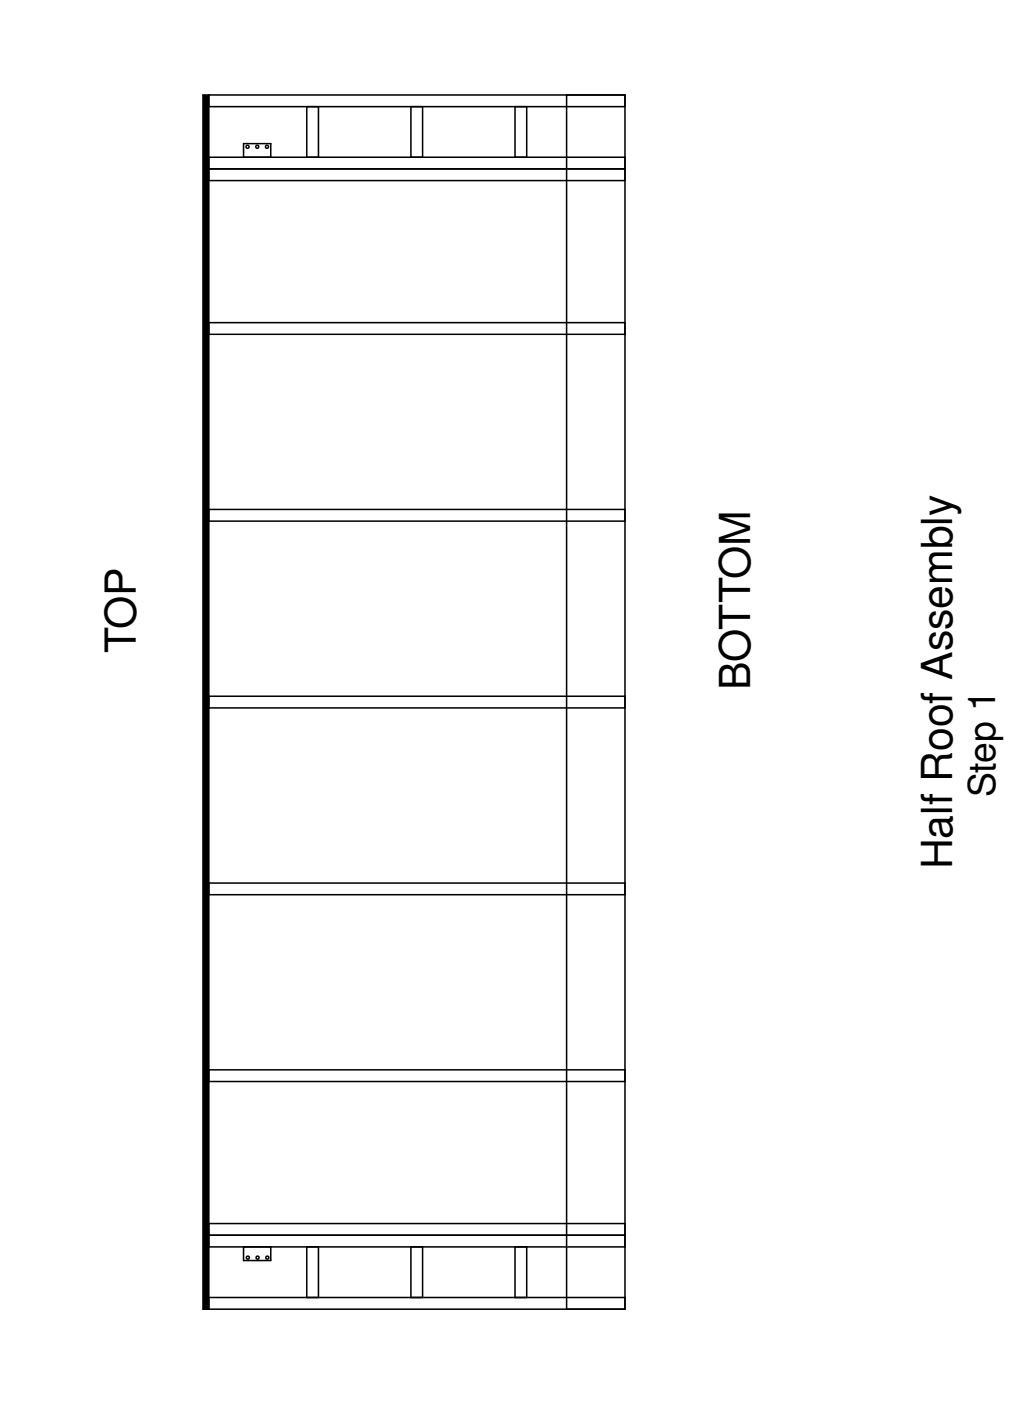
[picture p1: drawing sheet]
<svg xmlns="http://www.w3.org/2000/svg" width="165mm" height="229mm" viewBox="0 0 165 229" stroke-linecap="round" stroke-linejoin="round" font-family="sans-serif">
<defs><g id="words">
<g font-size="7">
<text x="22.1" y="106.5" transform="rotate(-90 22.1 106.5)">TOP</text>
<text x="122.4" y="112.6" transform="rotate(-90 122.4 112.6)">BOTTOM</text>
<text x="155.3" y="141.8" transform="rotate(-90 155.3 141.8)">Half Roof Assembly</text>
</g>
<text font-size="6.1" x="162.4" y="130.1" transform="rotate(-90 162.4 130.1)">Step 1</text>
</g></defs>
<path d="M33.1 15.5h1v198.1h-1z" fill-rule="evenodd" fill="#000"/>
<g fill="none" stroke="#000" stroke-width=".25">
<path d="M33.1 15.5h68.9v198.1h-68.9zM34.1 15.5v198.1M34.1 17.4h67.9M50.1 17.4v8.3M52 17.4v8.3M67 17.4v8.3M68.9 17.4v8.3M84 17.4v8.3M85.9 17.4v8.3M92.4 15.5v198.1M34.1 29.5h67.9M34.1 27.6h67.9"/>
<path d="M34.1 25.7h67.9M39.7 25.7v-2.3h4.5v2.3M34.1 54.6h67.9M34.1 52.6h67.9M34.1 85h67.9M34.1 83.1h67.9M34.1 115.5h67.9M34.1 113.6h67.9M34.1 146h67.9M34.1 144.1h67.9M34.1 176.5h67.9M34.1 174.6h67.9"/>
<path d="M34.1 199.6h67.9M34.1 211.7h67.9M34.1 203.5h67.9M34.1 201.6h67.9M39.7 203.5v2.2h4.5v-2.2M50.1 203.5v8.2M52 203.5v8.2M67 203.5v8.2M68.9 203.5v8.2M84 203.5v8.2M85.9 203.5v8.2"/>
<circle cx="40.4" cy="23.9" r=".25"/>
<circle cx="42" cy="23.9" r=".25"/>
<circle cx="43.6" cy="23.9" r=".25"/>
<circle cx="40.4" cy="205.2" r=".25"/>
<circle cx="42" cy="205.2" r=".25"/>
<circle cx="43.6" cy="205.2" r=".25"/>
</g>
<use href="#words"/>
</svg>
